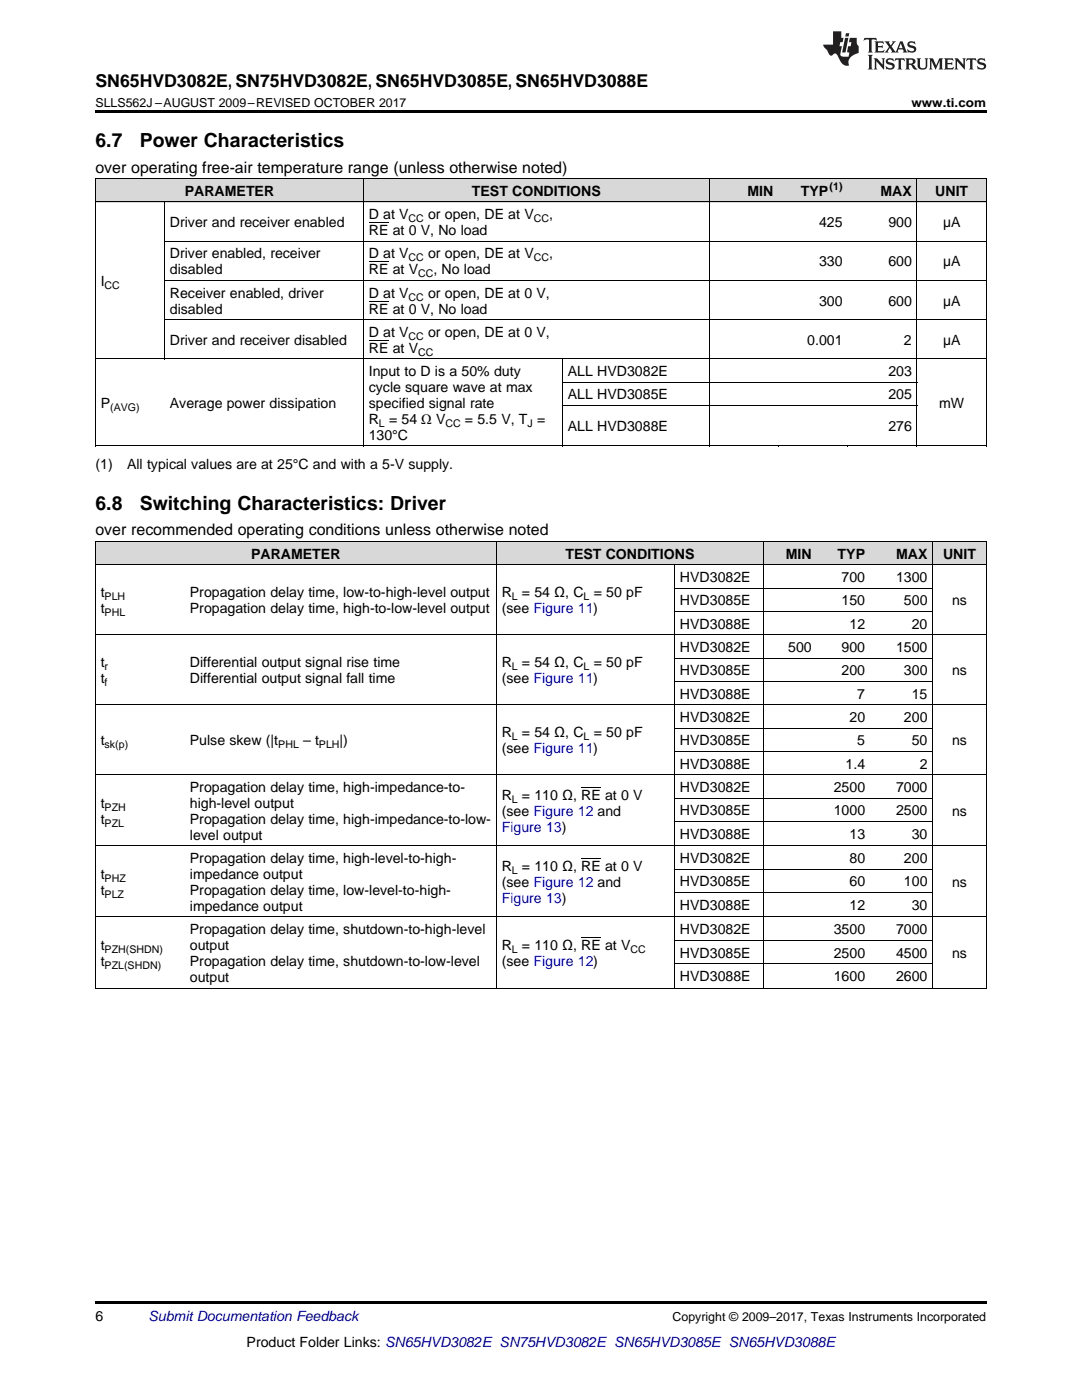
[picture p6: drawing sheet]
<svg xmlns="http://www.w3.org/2000/svg" width="216mm" height="279mm" viewBox="0 0 216 279" stroke-linecap="round" stroke-linejoin="round" font-family="sans-serif">
<defs><g id="words">
<g font-size="3.9">
<text x="19" y="29.3">6.7</text>
<text x="27.9" y="29.3">Power Characteristics</text>
<text x="19" y="101.7">6.8</text>
<text x="27.9" y="101.7">Switching Characteristics: Driver</text>
</g>
<text font-size="3.5" x="19" y="17.3">SN65HVD3082E, SN75HVD3082E, SN65HVD3085E, SN65HVD3088E</text>
<g font-size="3.2">
<text x="19" y="34.4">over operating free-air temperature range (unless otherwise noted)</text>
<text x="19" y="106.9">over recommended operating conditions unless otherwise noted</text>
</g>
<g font-size="2.8">
<text x="36.9" y="39.1">PARAMETER</text>
<text x="94.2" y="39.1">TEST CONDITIONS</text>
<text x="149.2" y="39.1">MIN</text>
<text x="159.8" y="39.1">TYP</text>
<text x="175.7" y="39.1">MAX</text>
<text x="186.6" y="39.1">UNIT</text>
<text x="33.9" y="45.3">Driver and receiver enabled</text>
<text x="73.6" y="43.7">D at V</text>
<text x="73.6" y="46.9">RE at 0 V, No load</text>
<text x="85.4" y="43.7">or open, DE at V</text>
<text x="109.6" y="43.7">,</text>
<text x="163.4" y="45.3">425</text>
<text x="177.3" y="45.3">900</text>
<text x="188.2" y="45.3">µA</text>
<text x="33.9" y="51.6">Driver enabled, receiver</text>
<text x="73.6" y="51.6">D at V</text>
<text x="85.4" y="51.6">or open, DE at V</text>
<text x="109.6" y="51.6">,</text>
<text x="163.4" y="53.2">330</text>
<text x="177.3" y="53.2">600</text>
<text x="188.2" y="53.2">µA</text>
<text x="20.1" y="57.1">I</text>
<text x="33.9" y="54.8">disabled</text>
<text x="33.9" y="59.4">Receiver enabled, driver</text>
<text x="73.6" y="54.8">RE at V</text>
<text x="73.6" y="59.4">D at V</text>
<text x="85.4" y="59.4">or open, DE at 0 V,</text>
<text x="86.5" y="54.8">, No load</text>
<text x="33.9" y="62.6">disabled</text>
<text x="73.6" y="62.6">RE at 0 V, No load</text>
<text x="163.4" y="61">300</text>
<text x="177.3" y="61">600</text>
<text x="188.2" y="61">µA</text>
<text x="33.9" y="68.8">Driver and receiver disabled</text>
<text x="73.6" y="67.2">D at V</text>
<text x="73.6" y="70.4">RE at V</text>
<text x="85.4" y="67.2">or open, DE at 0 V,</text>
<text x="161.1" y="68.8">0.001</text>
<text x="180.4" y="68.8">2</text>
<text x="188.2" y="68.8">µA</text>
<text x="73.6" y="75.1">Input to D is a 50% duty</text>
<text x="113.3" y="75.1">ALL HVD3082E</text>
<text x="177.3" y="75.1">203</text>
<text x="20.1" y="81.4">P</text>
<text x="33.9" y="81.4">Average power dissipation</text>
<text x="73.6" y="78.2">cycle square wave at max</text>
<text x="73.6" y="81.4">specified signal rate</text>
<text x="113.3" y="79.7">ALL HVD3085E</text>
<text x="177.3" y="79.7">205</text>
<text x="187.4" y="81.4">mW</text>
<text x="73.6" y="84.6">R</text>
<text x="73.6" y="87.8">130°C</text>
<text x="77.6" y="84.6">= 54 Ω V</text>
<text x="92.8" y="84.6">= 5.5 V, T =</text>
<text x="113.3" y="86.1">ALL HVD3088E</text>
<text x="177.3" y="86.1">276</text>
<text x="19" y="93.6">(1)</text>
<text x="25.4" y="93.6">All typical values are at 25°C and with a 5-V supply.</text>
<text x="50.1" y="111.5">PARAMETER</text>
<text x="112.8" y="111.5">TEST CONDITIONS</text>
<text x="156.8" y="111.5">MIN</text>
<text x="167.1" y="111.5">TYP</text>
<text x="178.8" y="111.5">MAX</text>
<text x="188.2" y="111.5">UNIT</text>
<text x="20.1" y="119.2">t</text>
<text x="37.9" y="119.2">Propagation delay time, low-to-high-level output</text>
<text x="100.1" y="119.2">R</text>
<text x="104.1" y="119.2">= 54 Ω, C</text>
<text x="118.5" y="119.2">= 50 pF</text>
<text x="135.7" y="116.2">HVD3082E</text>
<text x="167.9" y="116.2">700</text>
<text x="178.8" y="116.2">1300</text>
<text x="20.1" y="122.4">t</text>
<text x="37.9" y="122.4">Propagation delay time, high-to-low-level output</text>
<text x="100.1" y="122.4">(see Figure 11)</text>
<text x="135.7" y="120.8">HVD3085E</text>
<text x="135.7" y="125.5">HVD3088E</text>
<text x="167.9" y="120.8">150</text>
<text x="169.5" y="125.5">12</text>
<text x="180.4" y="120.8">500</text>
<text x="181.9" y="125.5">20</text>
<text x="190" y="120.8">ns</text>
<text x="135.7" y="130.1">HVD3082E</text>
<text x="157.3" y="130.1">500</text>
<text x="167.9" y="130.1">900</text>
<text x="178.8" y="130.1">1500</text>
<text x="20.1" y="133.2">t</text>
<text x="20.1" y="136.4">t</text>
<text x="37.9" y="133.2">Differential output signal rise time</text>
<text x="37.9" y="136.4">Differential output signal fall time</text>
<text x="100.1" y="133.2">R</text>
<text x="100.1" y="136.4">(see Figure 11)</text>
<text x="104.1" y="133.2">= 54 Ω, C</text>
<text x="118.5" y="133.2">= 50 pF</text>
<text x="135.7" y="134.8">HVD3085E</text>
<text x="167.9" y="134.8">200</text>
<text x="180.4" y="134.8">300</text>
<text x="190" y="134.8">ns</text>
<text x="135.7" y="139.5">HVD3088E</text>
<text x="171.1" y="139.5">7</text>
<text x="181.9" y="139.5">15</text>
<text x="20.1" y="148.8">t</text>
<text x="37.9" y="148.8">Pulse skew (|t</text>
<text x="60.5" y="148.8">– t</text>
<text x="67.8" y="148.8">|)</text>
<text x="100.1" y="147.2">R</text>
<text x="104.1" y="147.2">= 54 Ω, C</text>
<text x="118.5" y="147.2">= 50 pF</text>
<text x="135.7" y="144.1">HVD3082E</text>
<text x="135.7" y="148.8">HVD3085E</text>
<text x="169.5" y="144.1">20</text>
<text x="171.1" y="148.8">5</text>
<text x="180.4" y="144.1">200</text>
<text x="181.9" y="148.8">50</text>
<text x="190" y="148.8">ns</text>
<text x="100.1" y="150.4">(see Figure 11)</text>
<text x="135.7" y="153.4">HVD3088E</text>
<text x="168.7" y="153.4">1.4</text>
<text x="183.5" y="153.4">2</text>
<text x="20.1" y="161.3">t</text>
<text x="37.9" y="158.1">Propagation delay time, high-impedance-to-</text>
<text x="37.9" y="161.3">high-level output</text>
<text x="100.1" y="159.7">R</text>
<text x="104.1" y="159.7">= 110 Ω, RE at 0 V</text>
<text x="135.7" y="158.1">HVD3082E</text>
<text x="166.4" y="158.1">2500</text>
<text x="178.8" y="158.1">7000</text>
<text x="20.1" y="164.4">t</text>
<text x="37.9" y="164.4">Propagation delay time, high-impedance-to-low-</text>
<text x="37.9" y="167.6">level output</text>
<text x="100.1" y="162.8">(see Figure 12 and</text>
<text x="135.7" y="162.7">HVD3085E</text>
<text x="135.7" y="167.5">HVD3088E</text>
<text x="166.4" y="162.7">1000</text>
<text x="169.5" y="167.5">13</text>
<text x="178.8" y="162.7">2500</text>
<text x="181.9" y="167.5">30</text>
<text x="190" y="162.8">ns</text>
<text x="37.9" y="172.3">Propagation delay time, high-level-to-high-</text>
<text x="100.1" y="173.8">R</text>
<text x="104.1" y="173.8">= 110 Ω, RE at 0 V</text>
<text x="135.7" y="172.3">HVD3082E</text>
<text x="169.5" y="172.3">80</text>
<text x="180.4" y="172.3">200</text>
<text x="20.1" y="175.4">t</text>
<text x="20.1" y="178.6">t</text>
<text x="37.9" y="175.4">impedance output</text>
<text x="37.9" y="178.6">Propagation delay time, low-level-to-high-</text>
<text x="100.1" y="177">(see Figure 12 and</text>
<text x="135.7" y="176.9">HVD3085E</text>
<text x="169.5" y="176.9">60</text>
<text x="180.4" y="176.9">100</text>
<text x="190" y="177">ns</text>
<text x="37.9" y="181.8">impedance output</text>
<text x="135.7" y="181.7">HVD3088E</text>
<text x="169.5" y="181.7">12</text>
<text x="181.9" y="181.7">30</text>
<text x="20.1" y="189.6">t</text>
<text x="37.9" y="186.4">Propagation delay time, shutdown-to-high-level</text>
<text x="37.9" y="189.6">output</text>
<text x="100.1" y="189.6">R</text>
<text x="104.1" y="189.6">= 110 Ω, RE at V</text>
<text x="135.7" y="186.4">HVD3082E</text>
<text x="135.7" y="191.1">HVD3085E</text>
<text x="166.4" y="186.4">3500</text>
<text x="166.4" y="191.1">2500</text>
<text x="178.8" y="186.4">7000</text>
<text x="178.8" y="191.1">4500</text>
<text x="190" y="191.2">ns</text>
<text x="20.1" y="192.8">t</text>
<text x="37.9" y="192.8">Propagation delay time, shutdown-to-low-level</text>
<text x="37.9" y="196">output</text>
<text x="100.1" y="192.8">(see Figure 12)</text>
<text x="135.7" y="195.9">HVD3088E</text>
<text x="166.4" y="195.9">1600</text>
<text x="178.8" y="195.9">2600</text>
<text x="19" y="263.6">6</text>
<text x="49.2" y="268.9">Product Folder Links: SN65HVD3082E SN75HVD3082E SN65HVD3085E SN65HVD3088E</text>
</g>
<g font-size="2.8" fill="#00f">
<text x="100.1" y="166">Figure 13)</text>
<text x="100.1" y="180.2">Figure 13)</text>
</g>
<text font-size="2.8" fill="#0000c8" x="29.6" y="263.6">Submit Documentation Feedback</text>
<g font-size="2.5">
<text x="19" y="21.4">SLLS562J –AUGUST 2009–REVISED OCTOBER 2017</text>
<text x="181.9" y="21.4">www.ti.com</text>
<text x="134.2" y="263.6">Copyright © 2009–2017, Texas Instruments Incorporated</text>
</g>
<g font-size="2.1">
<text x="165.5" y="38">(1)</text>
<text x="81.5" y="44.3">CC</text>
<text x="106.5" y="44.3">CC</text>
<text x="81.5" y="52.1">CC</text>
<text x="106.5" y="52.1">CC</text>
<text x="20.9" y="57.6">CC</text>
<text x="81.5" y="60">CC</text>
<text x="83.4" y="55.3">CC</text>
<text x="81.5" y="67.8">CC</text>
<text x="83.4" y="71">CC</text>
<text x="22" y="82">(AVG)</text>
<text x="75.6" y="85.2">L</text>
<text x="88.9" y="85.2">CC</text>
<text x="105.3" y="85.2">J</text>
<text x="20.9" y="119.8">PLH</text>
<text x="102.1" y="119.8">L</text>
<text x="116.5" y="119.8">L</text>
<text x="20.9" y="123">PHL</text>
<text x="20.9" y="133.8">r</text>
<text x="20.9" y="136.9">f</text>
<text x="102.1" y="133.8">L</text>
<text x="116.5" y="133.8">L</text>
<text x="20.9" y="149.3">sk(p)</text>
<text x="55.5" y="149.3">PHL</text>
<text x="63.6" y="149.3">PLH</text>
<text x="102.1" y="147.7">L</text>
<text x="116.5" y="147.7">L</text>
<text x="20.9" y="161.8">PZH</text>
<text x="102.1" y="160.2">L</text>
<text x="20.9" y="165">PZL</text>
<text x="20.9" y="176">PHZ</text>
<text x="20.9" y="179.2">PLZ</text>
<text x="102.1" y="174.4">L</text>
<text x="20.9" y="190.2">PZH(SHDN)</text>
<text x="102.1" y="190.2">L</text>
<text x="125.8" y="190.2">CC</text>
<text x="20.9" y="193.4">PZL(SHDN)</text>
</g>
</g></defs>
<g fill="#d8d8d8">
<path d="M19 108.1h17.8v4.7h-17.8z"/>
<path d="M36.8 108.1h62.3v4.7h-62.3z"/>
<path d="M99.1 108.1h35.5v4.7h-35.5z"/>
<path d="M134.6 108.1h17.8v4.7h-17.8z"/>
<path d="M152.4 108.1h10.7v4.7h-10.7z"/>
<path d="M163.1 108.1h10.6v4.7h-10.6z"/>
<path d="M173.7 108.1h12.5v4.7h-12.5z"/>
<path d="M186.2 108.1h10.6v4.7h-10.6z"/>
<path d="M19 35.7h13.8v4.7h-13.8z"/>
<path d="M32.8 35.7h39.7v4.7h-39.7z"/>
<path d="M72.5 35.7h39.8v4.7h-39.8z"/>
<path d="M112.3 35.7h29.3v4.7h-29.3z"/>
<path d="M141.6 35.7h13.8v4.7h-13.8z"/>
<path d="M155.4 35.7h13.8v4.7h-13.8z"/>
<path d="M169.2 35.7h13.8v4.7h-13.8z"/>
<path d="M183 35.7h13.8v4.7h-13.8z"/>
</g>
<g fill="#000">
<path d="M19 22h177.8v.5h-177.8zM19 89h.2zM72.4 89h.1zM112.1 89h.2zM141.5 89h.1zM155.3 89h.1zM169.1 89h.1zM182.9 89h.1zM196.7 89h.1zM19 197.2h.2zM99 197.2h.1zM134.5 197.2h.1z"/>
<path d="M152.3 197.2h.1zM162.9 197.2h.2zM173.6 197.2h.1zM186.1 197.2h.1zM196.7 197.2h.1zM19 259.7h177.8v.5h-177.8z"/>
</g>
<g fill="none" stroke="#000" stroke-width=".2">
<path d="M19 35.6h177.8M19.1 35.7v53.3M72.5 35.7v53.3M141.6 35.7v53.3M183 35.7v53.3M196.8 35.7v53.3M19 40.3h177.8M32.8 40.3v31.4M32.8 56h164M32.8 48.1h164M19 71.6h177.8M32.8 63.8h164"/>
<path d="M112.2 71.6v17.4M112.3 76.3h70.7M19 89h177.8M112.3 80.9h70.7M19 112.7h177.8M19 108.1h177.8M19.1 108.1v89.1M99 108.1v89.1M134.6 112.7v84.5M134.6 117.4h51.5M152.3 108.1v89.1M186.1 108.1v89.1"/>
<path d="M196.8 108.1v89.1M19 126.7h177.8M134.6 136h51.5M134.6 131.4h51.5M134.6 122h51.5M19 154.6h177.8M19 140.7h177.8M134.6 159.3h51.5M134.6 150h51.5M134.6 145.3h51.5M19 168.8h177.8M134.6 178.1h51.5"/>
<path d="M134.6 173.5h51.5M134.6 164h51.5M19 197.2h177.8M19 183h177.8M134.6 192.3h51.5M134.6 187.7h51.5"/>
</g>
<g fill="#231f20">
<path d="M172.5 7.6l-.1 .5 .4-.2h.6v.1v2.1l-.2 .4h.9l-.2-.4v-2.1l.1-.1h.5l.5 .2-.2-.5zM174.5 8.3l.2 .3v1.5l-.2 .4h1.8l.2-.6a1.04 1.04 0 0 1-1.3 .2v-.7h.6l.3 .2v-.6l-.3 .2h-.6v-.6l.8-.1 .4 .3-.2-.5zM176.5 8.3l.9 1.1-.9 1.1h.8l-.2-.2 .4-.7 .5 .7-.2 .2h1.5l-.2-.2 .2-.4h.9l.1 .4-.2 .2h1l-.3-.3-.7-1.9h-.5l-.9 2-.8-1 .9-1h-.8l.1 .3-.4 .5-.3-.6 .1-.2zM179.7 8.6l.4 1h-.7zM181.3 8.4a.63 .63 0 0 0-.2 .7 .63 .63 0 0 0 .6 .4l.6 .2 .1 .2a.75 .75 0 0 1-.7 .4 .75 .75 0 0 1-.6-.5l.1 .7 .1-.1a1.11 1.11 0 0 0 1.5-.6 1.13 1.13 0 0 0-1.2-.8l-.1-.4a1.04 1.04 0 0 1 1.2 .2l-.2-.5-.2 .1-.4-.2zM173.2 10.9l.2 .4v2.2l-.2 .4h1l-.3-.4v-2.2l.3-.4zM174.3 11.6l.3 .4v1.5l-.3 .4h.8l-.2-.4v-1.3l1.5 1.7v-1.9l.2-.4h-.7l.2 .4v.9l-1.1-1.3zM177 11.8a.62 .62 0 0 0-.2 .7 .62 .62 0 0 0 .6 .4l.6 .1 .1 .3a.76 .76 0 0 1-.7 .3 .76 .76 0 0 1-.7-.4l.2 .7 .1-.1a1.11 1.11 0 0 0 1.5-.6 1.13 1.13 0 0 0-1.2-.8l-.1-.4a1.04 1.04 0 0 1 1.2 .2l-.2-.6-.2 .1-.5-.1zM178.7 11.6l-.2 .6a.61 .61 0 0 1 .8-.3v1.6l-.2 .4h.9l-.2-.4v-1.6a.63 .63 0 0 1 .7 .3l-.1-.6zM180.6 11.6l.3 .4v1.5l-.3 .4h1l-.2-.2-.1-.8 .6 .2a.76 .76 0 0 0 1.2 .7l-1-1a.58 .58 0 0 0 .6-.5 .58 .58 0 0 0-.5-.6zM181.4 11.9h.1a.45 .45 0 0 1 .5 .1 .45 .45 0 0 1 .1 .5l-.8 .2zM182.9 11.6l.2 .2a2.17 2.17 0 0 0 .3 1.9 .99 .99 0 0 0 1.6-.6v-1.1l.2-.4h-.7l.2 .2a1.92 1.92 0 0 1-.2 1.8 .6 .6 0 0 1-.9-.5v-1.1l.2-.4zM185.4 11.6l.2 .4v1.5l-.2 .4h.7l-.2-.4v-1.4l.8 1.8 .8-1.8v1.4l-.2 .4h.9l-.2-.4v-1.5l.2-.4h-.8l-.6 1.5-.6-1.5zM188.4 11.6l.2 .4v1.5l-.2 .4h1.8l.1-.6a1.04 1.04 0 0 1-1.2 .1v-.6h.5l.4 .2v-.6l-.4 .2h-.5v-.7h.8l.3 .3-.1-.6zM190.5 11.6l.2 .4v1.5l-.2 .4h.7l-.2-.4v-1.3l1.5 1.7v-1.9l.2-.4h-.7l.2 .4v.9l-1.1-1.3zM192.9 11.6l-.1 .6a.61 .61 0 0 1 .7-.3l.1 1.6-.3 .4h1l-.3-.4 .1-1.6a.63 .63 0 0 1 .7 .3l-.1-.6zM195.2 11.8a.62 .62 0 0 0-.2 .7 .62 .62 0 0 0 .6 .4l.6 .1 .1 .3a.76 .76 0 0 1-.7 .3 .76 .76 0 0 1-.6-.4l.1 .7 .1-.1a1.11 1.11 0 0 0 1.6-.6 1.13 1.13 0 0 0-1.3-.8l-.1-.4a1.04 1.04 0 0 1 1.2 .2l-.1-.6-.2 .1-.5-.1z"/>
<path d="M166.2 6.3v2.6h-1.9v.4l.8 .9a.91 .91 0 0 0 1 .8 .56 .56 0 0 1 .5-.3 .56 .56 0 0 1 .5 .3l.4 .8a1.53 1.53 0 0 0 1.9 1.2 1.54 1.54 0 0 1 1-2.1l.9-.3v-1.4a1.52 1.52 0 0 1-.4-1.6h-1.3l-.2 .8h.5l-.2 .8h-.5l-.1 1v.2l.4 .1-.2 .8a1.93 1.93 0 0 1-1.6-.3l.3-1.8h-.5l.2-.8h.4l.2-.8h-.4v-1.3zM168.6 7.6l-.6 2.9h.7l.6-2.9zM168.8 6.6l-.1 .7h.6l.2-.7z"/>
</g>
<path d="M73.6 52.3h3.9M73.6 44.4h3.9M73.6 67.9h3.9M73.6 60.1h3.9M116 157.2h3.9M116 171.4h3.9M116 187.1h3.9" fill="none" stroke="#000" stroke-width=".2"/>
<use href="#words"/>
</svg>
